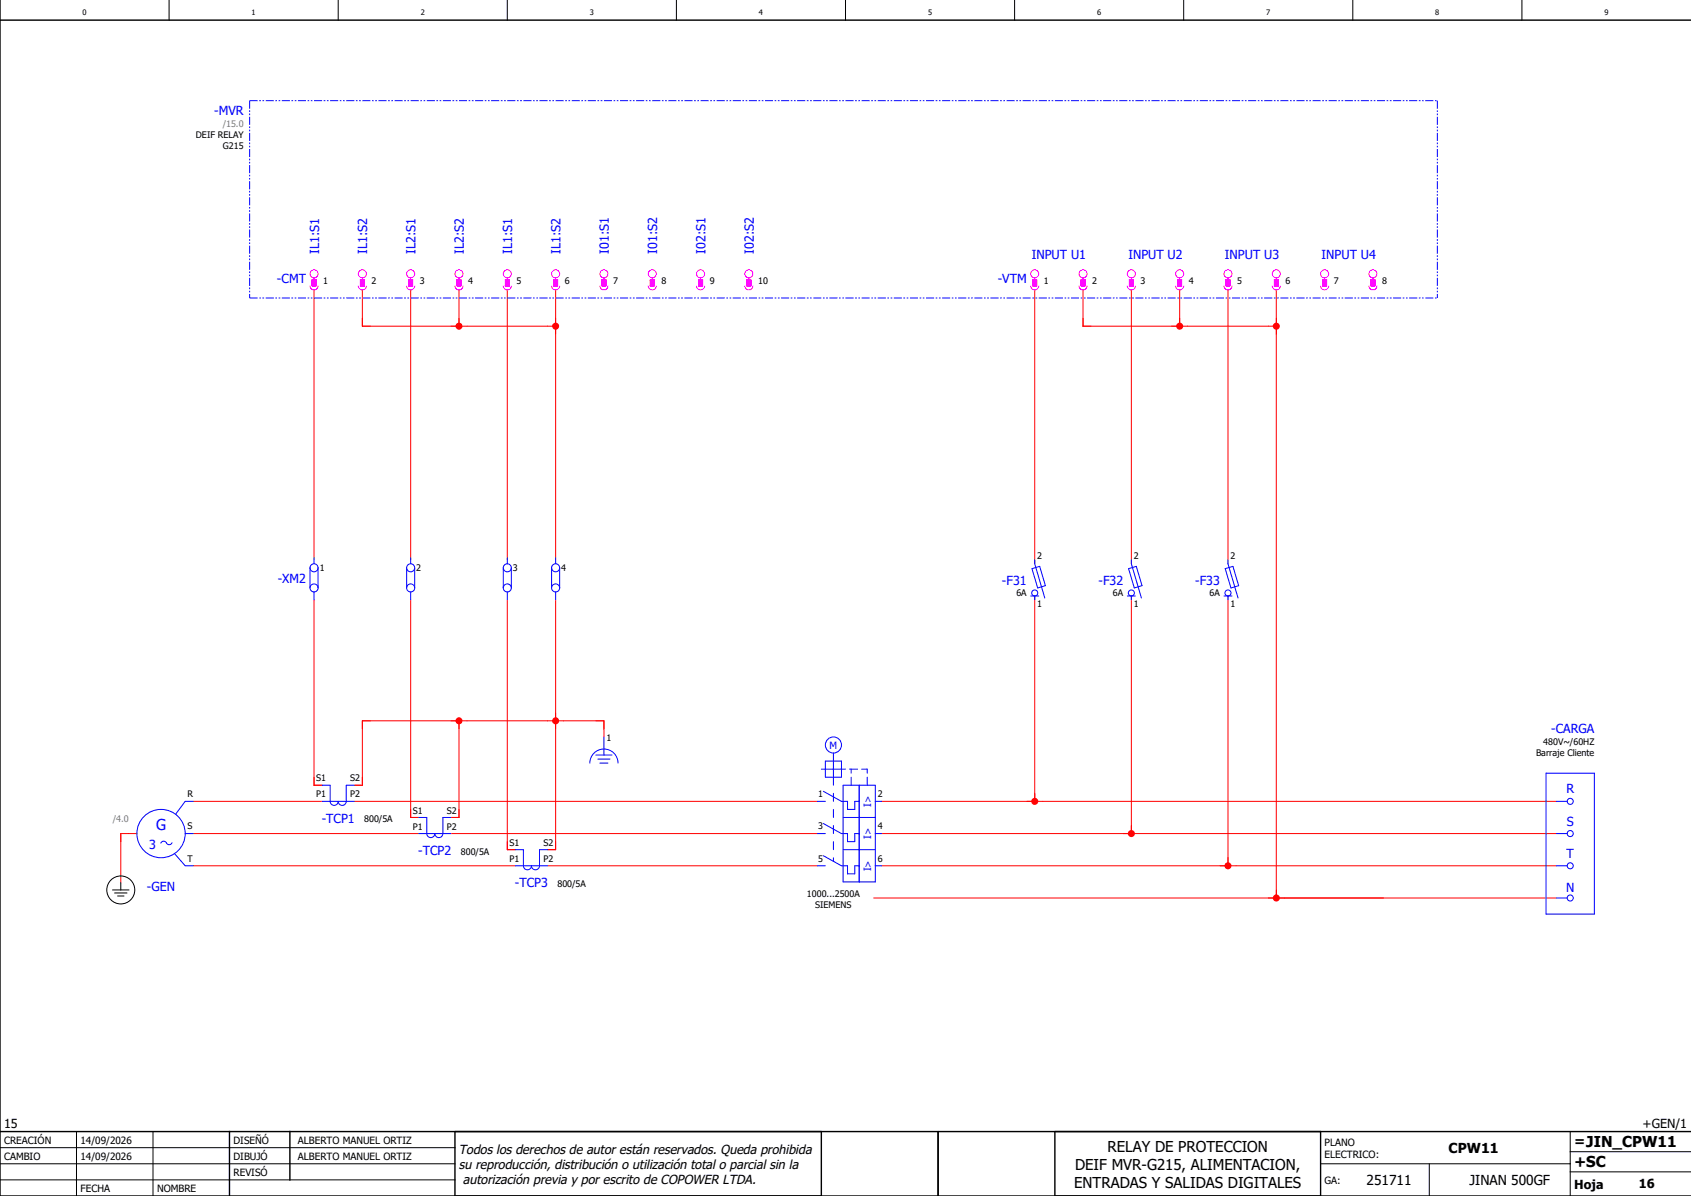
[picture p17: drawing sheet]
<svg xmlns="http://www.w3.org/2000/svg" width="420mm" height="297mm" viewBox="0 0 420 297" stroke-linecap="round" stroke-linejoin="round" font-family="sans-serif">
<defs><g id="words">
<text font-size="3.7" fill="#00f" x="38.8" y="206.2">G</text>
<g font-size="3.7">
<text x="275.1" y="286">RELAY DE PROTECCION</text>
<text x="267" y="290.5">DEIF MVR-G215, ALIMENTACION,</text>
<text x="391" y="289.8">+SC</text>
<text x="266.8" y="295">ENTRADAS Y SALIDAS DIGITALES</text>
</g>
<g font-size="3.4">
<text x="359.8" y="286.4">CPW11</text>
<text x="391" y="284.6">=JIN_CPW11</text>
<text x="339.4" y="294.4">251711</text>
<text x="365" y="294.4">JINAN 500GF</text>
</g>
<g font-size="3.2">
<text x="114" y="286.5">Todos los derechos de autor están reservados. Queda prohibida</text>
<text x="114" y="290.2">su reproducción, distribución o utilización total o parcial sin la</text>
<text x="115" y="294">autorización previa y por escrito de COPOWER LTDA.</text>
</g>
<g font-size="3.1" fill="#00f">
<text x="53.2" y="28.6">-MVR</text>
<text x="79.2" y="63" transform="rotate(-90 79.2 63)">IL1:S1</text>
<text x="91.2" y="63" transform="rotate(-90 91.2 63)">IL1:S2</text>
<text x="103.2" y="63" transform="rotate(-90 103.2 63)">IL2:S1</text>
<text x="115.2" y="63" transform="rotate(-90 115.2 63)">IL2:S2</text>
<text x="127.2" y="63" transform="rotate(-90 127.2 63)">IL1:S1</text>
<text x="139.2" y="63" transform="rotate(-90 139.2 63)">IL1:S2</text>
<text x="151.2" y="63" transform="rotate(-90 151.2 63)">I01:S1</text>
<text x="163.2" y="63" transform="rotate(-90 163.2 63)">I01:S2</text>
<text x="175.2" y="63" transform="rotate(-90 175.2 63)">I02:S1</text>
<text x="187.2" y="63" transform="rotate(-90 187.2 63)">I02:S2</text>
<text x="256.3" y="64.2">INPUT U1</text>
<text x="280.3" y="64.2">INPUT U2</text>
<text x="304.3" y="64.2">INPUT U3</text>
<text x="328.3" y="64.2">INPUT U4</text>
<text x="68.8" y="70.2">-CMT</text>
<text x="247.8" y="70.2">-VTM</text>
<text x="69" y="144.7">-XM2</text>
<text x="248.9" y="145.2">-F31</text>
<text x="272.9" y="145.2">-F32</text>
<text x="296.9" y="145.2">-F33</text>
<text x="385.3" y="182.1">-CARGA</text>
<text x="389" y="197">R</text>
<text x="79.9" y="204.4">-TCP1</text>
<text x="389.1" y="205">S</text>
<text x="37" y="210.7">3</text>
<text x="103.9" y="212.4">-TCP2</text>
<text x="389.1" y="213">T</text>
<text x="36.5" y="221.4">-GEN</text>
<text x="127.9" y="220.4">-TCP3</text>
<text x="389" y="221.5">N</text>
</g>
<g font-size="3.1">
<text x="1" y="280">15</text>
<text x="408" y="280">+GEN/1</text>
<text x="391" y="295.2">Hoja</text>
<text x="407" y="295">16</text>
</g>
<g font-size="2.5" fill="#00f">
<text x="206" y="186">M</text>
<text x="216.4" y="200.4" transform="rotate(-90 216.4 200.4)">I&gt;</text>
<text x="216.4" y="208.4" transform="rotate(-90 216.4 208.4)">I&gt;</text>
<text x="216.4" y="216.4" transform="rotate(-90 216.4 216.4)">I&gt;</text>
</g>
<g font-size="2.5">
<text x="1" y="284">CREACIÓN</text>
<text x="20" y="284">14/09/2026</text>
<text x="58" y="284">DISEÑÓ</text>
<text x="74" y="284">ALBERTO MANUEL ORTIZ</text>
<text x="329" y="284.5">PLANO</text>
<text x="329" y="287.5">ELECTRICO:</text>
<text x="1" y="288">CAMBIO</text>
<text x="20" y="288">14/09/2026</text>
<text x="58" y="292">REVISÓ</text>
<text x="58" y="288">DIBUJÓ</text>
<text x="74" y="288">ALBERTO MANUEL ORTIZ</text>
<text x="329" y="294">GA:</text>
<text x="20" y="296">FECHA</text>
<text x="39" y="296">NOMBRE</text>
</g>
<g font-size="2.2">
<text x="48.6" y="34.2">DEIF RELAY</text>
<text x="55.3" y="36.9">G215</text>
<text x="80.3" y="70.5">1</text>
<text x="92.3" y="70.5">2</text>
<text x="104.3" y="70.5">3</text>
<text x="116.3" y="70.5">4</text>
<text x="128.3" y="70.5">5</text>
<text x="140.3" y="70.5">6</text>
<text x="152.3" y="70.5">7</text>
<text x="164.3" y="70.5">8</text>
<text x="176.3" y="70.5">9</text>
<text x="188.3" y="70.5">10</text>
<text x="259.3" y="70.5">1</text>
<text x="271.3" y="70.5">2</text>
<text x="283.3" y="70.5">3</text>
<text x="295.3" y="70.5">4</text>
<text x="307.3" y="70.5">5</text>
<text x="319.3" y="70.5">6</text>
<text x="331.3" y="70.5">7</text>
<text x="343.3" y="70.5">8</text>
<text x="79.4" y="141.9">1</text>
<text x="103.4" y="141.9">2</text>
<text x="127.4" y="141.9">3</text>
<text x="139.4" y="141.9">4</text>
<text x="257.6" y="138.9">2</text>
<text x="281.6" y="138.9">2</text>
<text x="305.6" y="138.9">2</text>
<text x="252.4" y="148.1">6A</text>
<text x="276.4" y="148.1">6A</text>
<text x="300.4" y="148.1">6A</text>
<text x="257.6" y="150.8">1</text>
<text x="281.6" y="150.8">1</text>
<text x="305.6" y="150.8">1</text>
<text x="150.6" y="183.9">1</text>
<text x="383.3" y="185">480V~/60HZ</text>
<text x="381.5" y="187.7">Barraje Cliente</text>
<text x="46.6" y="197.9">R</text>
<text x="78.5" y="194">S1</text>
<text x="87" y="194">S2</text>
<text x="203.2" y="197.9">1</text>
<text x="218" y="197.9">2</text>
<text x="78.5" y="198">P1</text>
<text x="87" y="198">P2</text>
<text x="102.5" y="202">S1</text>
<text x="111" y="202">S2</text>
<text x="46.6" y="205.9">S</text>
<text x="90.5" y="204.2">800/5A</text>
<text x="102.5" y="206">P1</text>
<text x="111" y="206">P2</text>
<text x="203.2" y="205.9">3</text>
<text x="218" y="205.9">4</text>
<text x="46.6" y="213.9">T</text>
<text x="114.5" y="212.2">800/5A</text>
<text x="126.5" y="210">S1</text>
<text x="126.5" y="214">P1</text>
<text x="135" y="214">P2</text>
<text x="135" y="210">S2</text>
<text x="203.2" y="213.9">5</text>
<text x="218" y="213.9">6</text>
<text x="138.5" y="220.2">800/5A</text>
<text x="200.4" y="222.7">1000...2500A</text>
<text x="202.5" y="225.4">SIEMENS</text>
</g>
<g font-size="2.2" fill="#7ca552">
<text x="55.3" y="31.5">/15.0</text>
<text x="28" y="204.2">/4.0</text>
</g>
<g font-size="1.9">
<text x="20.5" y="3.6">0</text>
<text x="62.5" y="3.6">1</text>
<text x="104.5" y="3.6">2</text>
<text x="146.5" y="3.6">3</text>
<text x="188.5" y="3.6">4</text>
<text x="230.5" y="3.6">5</text>
<text x="272.5" y="3.6">6</text>
<text x="314.5" y="3.6">7</text>
<text x="356.5" y="3.6">8</text>
<text x="398.5" y="3.6">9</text>
</g>
</g></defs>
<g fill="none" stroke="#000" stroke-width=".25">
<path d="M42 0v5M84 0v5M126 0v5M168 0v5M210 0v5M252 0v5M294 0v5M336 0v5M378 0v5M0 285h113M0 293h113M0 289h113"/>
<path d="M19 281v16M38 281v16M328 289h62M355 289v8M390 291h30M390 281v16M390 286h30"/>
</g>
<path d="M0 5h420M0 0v297h420M0 281h420M57 281v16M72 281v12M113 281v16M204 281v16M233 281v16M262 281v16M328 281v16" fill="none" stroke="#000" stroke-width=".35"/>
<g fill="none" stroke="#f00" stroke-width=".25">
<path d="M78 72v67M90 72v9h24v-9M102 72v67M126 72v67M138 72v67M257 72v68M269 72v9h24v-9M281 72v68M305 72v68M317 72v151M116 81h20M295 81h20"/>
<path d="M78 149v46h2M102 149v54h2M126 149v62h2M138 149v62h-2M257 148v51M281 148v59h-62M305 148v67h-86M116 179h20M140 179h10v4M48 199h32M88 199h115M88 195h2v-16h24v24h-2"/>
<path d="M219 199h167.6M30 207v2M48 207h56M48 215h80M112 207h91M136 215h67M283 207h103.6M307 215h79.6M319 223h67.6"/>
</g>
<circle cx="257" cy="199" r=".88" fill="#f00"/>
<path d="M279 207h4M281 205v2" fill="none" stroke="#f00" stroke-width=".25"/>
<circle cx="281" cy="207" r=".88" fill="#f00"/>
<path d="M303 215h4M305 213v2" fill="none" stroke="#f00" stroke-width=".25"/>
<circle cx="305" cy="215" r=".87" fill="#f00"/>
<path d="M92 179h-2v2M112 179h4M114 179v2M148 179h2v2M78 193v2h2M90 193v2h-2M34 207h-4v12.2M102 201v2h2M114 201v2h-2M126 209v2h2M138 209v2h-2" fill="none" stroke="#f00" stroke-width=".25"/>
<circle cx="114" cy="179" r=".88" fill="#f00"/>
<path d="M136 179h4M138 177v4" fill="none" stroke="#f00" stroke-width=".25"/>
<circle cx="138" cy="179" r=".88" fill="#f00"/>
<path d="M90 79v2h2M114 79v2M112 81h4" fill="none" stroke="#f00" stroke-width=".25"/>
<circle cx="114" cy="81" r=".88" fill="#f00"/>
<path d="M138 79v4M136 81h2" fill="none" stroke="#f00" stroke-width=".25"/>
<circle cx="138" cy="81" r=".88" fill="#f00"/>
<path d="M217 223h126.6M317 221v2" fill="none" stroke="#f00" stroke-width=".25"/>
<circle cx="317" cy="223" r=".88" fill="#f00"/>
<path d="M293 79v2M291 81h4" fill="none" stroke="#f00" stroke-width=".25"/>
<circle cx="293" cy="81" r=".88" fill="#f00"/>
<path d="M269 79v2h2M317 79v4M315 81h2" fill="none" stroke="#f00" stroke-width=".25"/>
<circle cx="317" cy="81" r=".88" fill="#f00"/>
<g fill="none" stroke="#00f" stroke-width=".25">
<path d="M78 138.5v1.5M102 138.5v1.5M126 138.5v1.5M138 138.5v1.5M257 139v1l2.5 8.5M281 139v1l2.5 8.5M305 139v1l2.5 8.5M77 141v5M78 147v2M79 141v5M101 141v5M102 147v2"/>
<path d="M103 141v5M125 141v5M126 147v2M127 141v5M137 141v5M138 147v2M139 141v5M256 148h2M256.3 141.2l1.9-.6 1.4 4.8-1.9 .6zM257 148v1M280 148h2M280.3 141.2l1.9-.6 1.4 4.8-1.9 .6z"/>
<path d="M281 148v1M304 148h2M304.3 141.2l1.9-.6 1.4 4.8-1.9 .6zM305 148v1M48 199h-2l-2.3 3.2M80 195h2v4a1 1 0 0 0 1 1 1 1 0 0 0 1-1 1 1 0 0 0 1 1 1 1 0 0 0 1-1v-4h2M80 199h8M146.5 189.5a3.5 3.5 0 0 1 3.5-3.5 3.5 3.5 0 0 1 3.5 3.5M148 187.5h4M148.5 188.5h3M149 189.5h2M150 183v4.5"/>
<path d="M203 199h2M204 191h6M204.5 196.5l4.5 2.5h1.5v2h1.8v-2h1.1M205 189h4v4h-4zM207 187v8M207 197v2M209.4 195h8v24h-8zM211 191h2M211.4 191v1M211.4 193v2M213.4 195v24M214 191h1.4v1"/>
<path d="M215.4 193v2M217.4 199h1.6M384 192h12v35h-12zM386.6 199h2.7M39.9 209.4l.3-.4a.75 .75 0 0 1 1.2 .4M41.3 209.3a.75 .75 0 0 0 .7 .5 .75 .75 0 0 0 .7-.5M43.4 212l2.6 3h2M46 207h2M104 203h2v4a1 1 0 0 0 1 1 1 1 0 0 0 1-1 1 1 0 0 0 1 1 1 1 0 0 0 1-1v-4h2M104 207h8M128 211h2v4a1 1 0 0 0 1 1 1 1 0 0 0 1-1 1 1 0 0 0 1 1 1 1 0 0 0 1-1v-4h2M128 215h8"/>
<path d="M203 207h2M203 215h2M204.5 204.5l4.5 2.5h1.5v2h1.8v-2h1.1M204.5 212.5l4.5 2.5h1.5v2h1.8v-2h1.1M207 201v2M207 205v2M207 209v2M207 213v.9M209.4 203h8M209.4 211h8M217.4 207h1.6M217.4 215h1.6"/>
<path d="M386.6 207h2.7M386.6 215h2.7M386.6 223h2.7"/>
<circle cx="78" cy="146" r="1"/>
<circle cx="78" cy="141" r="1"/>
<circle cx="102" cy="146" r="1"/>
<circle cx="102" cy="141" r="1"/>
<circle cx="126" cy="146" r="1"/>
<circle cx="126" cy="141" r="1"/>
<circle cx="138" cy="146" r="1"/>
<circle cx="138" cy="141" r="1"/>
<circle cx="257" cy="147.3" r=".75"/>
<circle cx="281" cy="147.3" r=".75"/>
<circle cx="305" cy="147.3" r=".75"/>
<circle cx="207" cy="185" r="2"/>
<circle cx="390" cy="199" r=".75"/>
<circle cx="40" cy="207" r="6"/>
<circle cx="390" cy="215" r=".75"/>
<circle cx="390" cy="207" r=".75"/>
<circle cx="390" cy="223" r=".75"/>
</g>
<g fill="none" stroke="#000" stroke-width=".25">
<path d="M30 219.2v1.8M28 221h4M28.5 221.8h3M29.3 222.5h1.5"/>
<circle cx="30" cy="221" r="3.5"/>
</g>
<path d="M62 25h295M62 25v49M357 25v49M62 74h295" fill="none" stroke="#00f" stroke-width=".25" stroke-dasharray="2 .4 .4 .4 .4 .4" stroke-linecap="butt"/>
<g fill="none" stroke="#f0f" stroke-width=".25">
<path d="M77 71a1 1 0 0 0 1 1 1 1 0 0 0 1-1M77.5 69.5h1v1.5h-1zM78 69v.5M89 71a1 1 0 0 0 1 1 1 1 0 0 0 1-1M89.5 69.5h1v1.5h-1zM90 69v.5M101 71a1 1 0 0 0 1 1 1 1 0 0 0 1-1M101.5 69.5h1v1.5h-1zM102 69v.5M113 71a1 1 0 0 0 1 1 1 1 0 0 0 1-1M113.5 69.5h1v1.5h-1zM114 69v.5"/>
<path d="M125 71a1 1 0 0 0 1 1 1 1 0 0 0 1-1M125.5 69.5h1v1.5h-1zM126 69v.5M137 71a1 1 0 0 0 1 1 1 1 0 0 0 1-1M137.5 69.5h1v1.5h-1zM138 69v.5M149 71a1 1 0 0 0 1 1 1 1 0 0 0 1-1M149.5 69.5h1v1.5h-1zM150 69v.5M161 71a1 1 0 0 0 1 1 1 1 0 0 0 1-1M161.5 69.5h1v1.5h-1zM162 69v.5"/>
<path d="M173 71a1 1 0 0 0 1 1 1 1 0 0 0 1-1M173.5 69.5h1v1.5h-1zM174 69v.5M185 71a1 1 0 0 0 1 1 1 1 0 0 0 1-1M185.5 69.5h1v1.5h-1zM186 69v.5M256 71a1 1 0 0 0 1 1 1 1 0 0 0 1-1M256.5 69.5h1v1.5h-1zM257 69v.5M268 71a1 1 0 0 0 1 1 1 1 0 0 0 1-1M268.5 69.5h1v1.5h-1zM269 69v.5"/>
<path d="M280 71a1 1 0 0 0 1 1 1 1 0 0 0 1-1M280.5 69.5h1v1.5h-1zM281 69v.5M292 71a1 1 0 0 0 1 1 1 1 0 0 0 1-1M292.5 69.5h1v1.5h-1zM293 69v.5M304 71a1 1 0 0 0 1 1 1 1 0 0 0 1-1M304.5 69.5h1v1.5h-1zM305 69v.5M316 71a1 1 0 0 0 1 1 1 1 0 0 0 1-1M316.5 69.5h1v1.5h-1zM317 69v.5"/>
<path d="M328 71a1 1 0 0 0 1 1 1 1 0 0 0 1-1M328.5 69.5h1v1.5h-1zM329 69v.5M340 71a1 1 0 0 0 1 1 1 1 0 0 0 1-1M340.5 69.5h1v1.5h-1zM341 69v.5"/>
<circle cx="78" cy="68" r="1"/>
<circle cx="90" cy="68" r="1"/>
<circle cx="102" cy="68" r="1"/>
<circle cx="114" cy="68" r="1"/>
<circle cx="126" cy="68" r="1"/>
<circle cx="138" cy="68" r="1"/>
<circle cx="150" cy="68" r="1"/>
<circle cx="162" cy="68" r="1"/>
<circle cx="174" cy="68" r="1"/>
<circle cx="186" cy="68" r="1"/>
<circle cx="257" cy="68" r="1"/>
<circle cx="269" cy="68" r="1"/>
<circle cx="281" cy="68" r="1"/>
<circle cx="293" cy="68" r="1"/>
<circle cx="305" cy="68" r="1"/>
<circle cx="317" cy="68" r="1"/>
<circle cx="329" cy="68" r="1"/>
<circle cx="341" cy="68" r="1"/>
</g>
<g fill="#f0f" stroke="#f0f" stroke-width=".25">
<path d="M77.5 69.5h1v1.5h-1z"/>
<path d="M89.5 69.5h1v1.5h-1z"/>
<path d="M101.5 69.5h1v1.5h-1z"/>
<path d="M113.5 69.5h1v1.5h-1z"/>
<path d="M125.5 69.5h1v1.5h-1z"/>
<path d="M137.5 69.5h1v1.5h-1z"/>
<path d="M149.5 69.5h1v1.5h-1z"/>
<path d="M161.5 69.5h1v1.5h-1z"/>
<path d="M173.5 69.5h1v1.5h-1z"/>
<path d="M185.5 69.5h1v1.5h-1z"/>
<path d="M256.5 69.5h1v1.5h-1z"/>
<path d="M268.5 69.5h1v1.5h-1z"/>
<path d="M280.5 69.5h1v1.5h-1z"/>
<path d="M292.5 69.5h1v1.5h-1z"/>
<path d="M304.5 69.5h1v1.5h-1z"/>
<path d="M316.5 69.5h1v1.5h-1z"/>
<path d="M328.5 69.5h1v1.5h-1z"/>
<path d="M340.5 69.5h1v1.5h-1z"/>
</g>
<use href="#words"/>
</svg>
